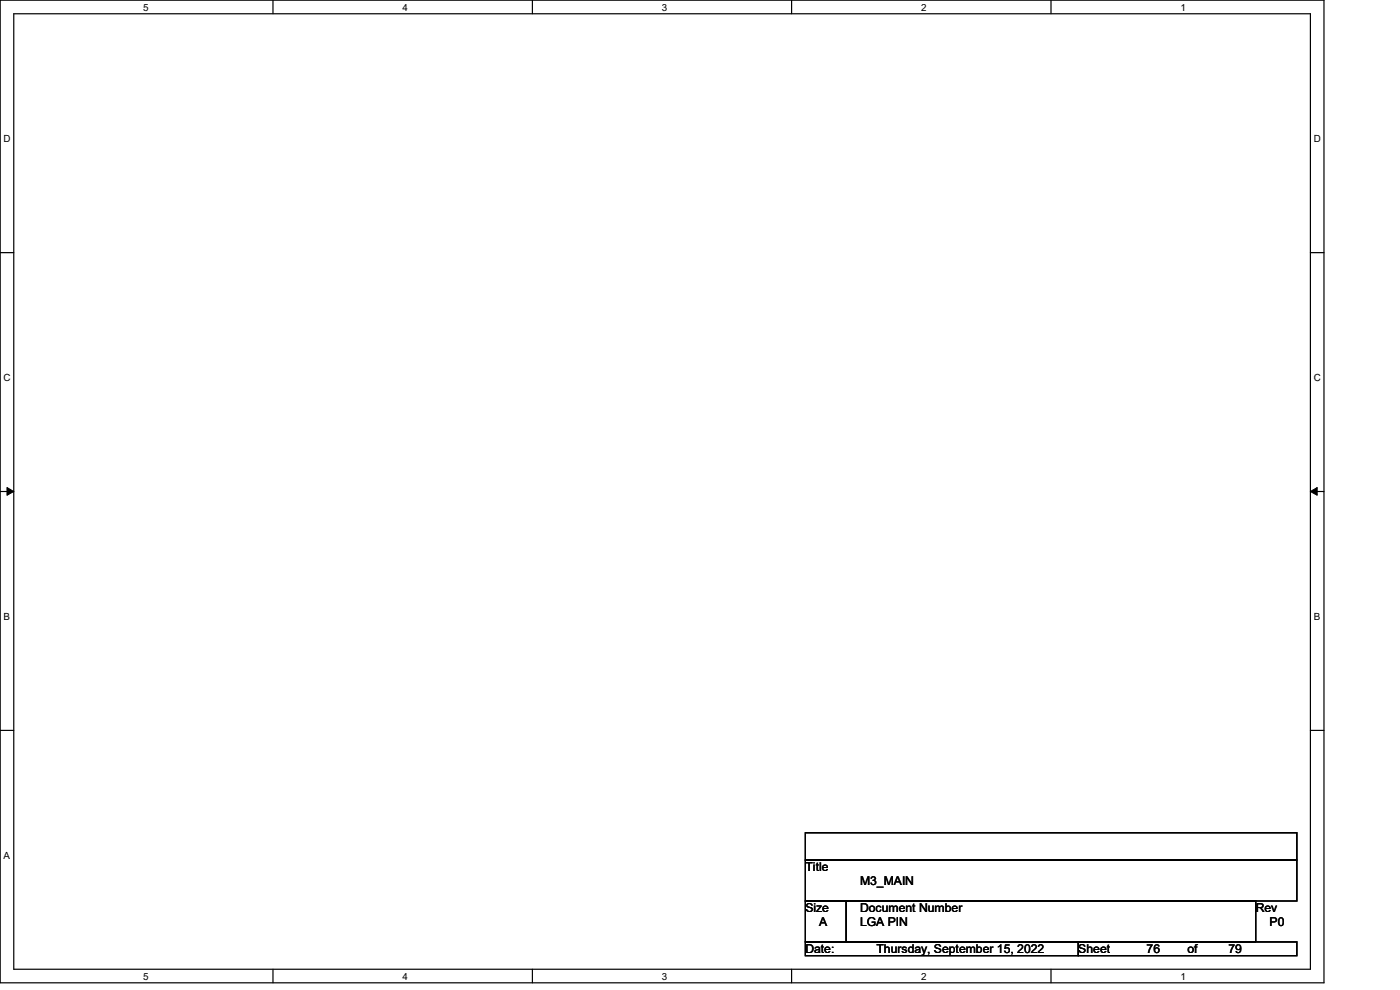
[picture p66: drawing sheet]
<svg xmlns="http://www.w3.org/2000/svg" width="297mm" height="210mm" viewBox="0 0 297 210" stroke-linecap="round" stroke-linejoin="round" font-family="sans-serif">
<defs><g id="words">
<g font-size="2.6">
<text x="170.9" y="184.8">Title</text>
<text x="182.5" y="187.7">M3_MAIN</text>
<text x="170.9" y="193.5">Size</text>
<text x="173.8" y="196.3">A</text>
<text x="182.5" y="196.3">LGA PIN</text>
<text x="182.5" y="193.5">Document Number</text>
<text x="266.4" y="193.5">Rev</text>
<text x="269.3" y="196.3">P0</text>
<text x="170.9" y="202.1">Date:</text>
<text x="185.9" y="202.1">Thursday, September 15, 2022</text>
<text x="228.8" y="202.1">Sheet</text>
<text x="243.2" y="202.1">76</text>
<text x="251.9" y="202.1">of</text>
<text x="260.6" y="202.1">79</text>
</g>
<g font-size="2.1">
<text x="30.4" y="2.2">5</text>
<text x="85.4" y="2.2">4</text>
<text x="140.4" y="2.2">3</text>
<text x="195.4" y="2.2">2</text>
<text x="250.4" y="2.2">1</text>
<text x=".8" y="30.1">D</text>
<text x="278.7" y="30.1">D</text>
<text x=".8" y="80.8">C</text>
<text x="278.7" y="80.8">C</text>
<text x=".8" y="131.5">B</text>
<text x="278.7" y="131.5">B</text>
<text x=".8" y="182.2">A</text>
<text x="30.4" y="207.8">5</text>
<text x="85.4" y="207.8">4</text>
<text x="140.4" y="207.8">3</text>
<text x="195.4" y="207.8">2</text>
<text x="250.4" y="207.8">1</text>
</g>
</g></defs>
<path d="M0 0h280.9v208.5h-280.9zM2.9 2.9h275.1v202.7h-275.1z" fill="none" stroke="#000" stroke-width=".25"/>
<g fill="#fff">
<path d="M30.4 .3h1.1v2.4h-1.1z"/>
<path d="M30.4 205.9h1.1v2.3h-1.1z"/>
</g>
<path d="M57.9 0v2.9M57.9 205.6v2.9" fill="none" stroke="#000" stroke-width=".25"/>
<g fill="#fff">
<path d="M85.4 .3h1.1v2.4h-1.1z"/>
<path d="M85.4 205.9h1.1v2.3h-1.1z"/>
</g>
<path d="M112.9 0v2.9M112.9 205.6v2.9" fill="none" stroke="#000" stroke-width=".25"/>
<g fill="#fff">
<path d="M140.4 .3h1.2v2.4h-1.2z"/>
<path d="M140.4 205.9h1.2v2.3h-1.2z"/>
</g>
<path d="M167.9 0v2.9M167.9 205.6v2.9" fill="none" stroke="#000" stroke-width=".25"/>
<g fill="#fff">
<path d="M195.4 .3h1.2v2.4h-1.2z"/>
<path d="M195.4 205.9h1.2v2.3h-1.2z"/>
</g>
<path d="M223 0v2.9M223 205.6v2.9" fill="none" stroke="#000" stroke-width=".25"/>
<g fill="#fff">
<path d="M250.4 .3h1.2v2.4h-1.2z"/>
<path d="M250.4 205.9h1.2v2.3h-1.2z"/>
<path d="M.8 28.2h1.4v2.4h-1.4z"/>
<path d="M278.7 28.2h1.5v2.4h-1.5z"/>
<path d="M.8 78.9h1.4v2.3h-1.4z"/>
<path d="M278.7 78.9h1.5v2.3h-1.5z"/>
</g>
<path d="M0 53.6h2.9M278 53.6h2.9" fill="none" stroke="#000" stroke-width=".25"/>
<g fill="#fff">
<path d="M.8 129.6h1.3v2.3h-1.3z"/>
<path d="M278.7 129.6h1.4v2.3h-1.4z"/>
</g>
<path d="M0 104.3h2.9M278 104.3h2.9" fill="none" stroke="#000" stroke-width=".25"/>
<path d="M1.5 103.4l1.4 .9-1.4 .8zM278 104.3l1.4-.9v1.7z" fill="#000" stroke="#000" stroke-width=".21"/>
<path d="M.8 180.3h1.3v2.3h-1.3z" fill="#fff"/>
<path d="M0 154.9h2.9M278 154.9h2.9M170.9 176.7h104.2v5.8h-104.2zM170.9 182.5h104.2v8.6h-104.2zM170.9 191.1h8.6v8.7h-8.6zM170.9 199.8h57.9v2.9h-57.9zM179.5 191.1h86.9v8.7h-86.9zM228.8 199.8h46.3v2.9h-46.3z" fill="none" stroke="#000" stroke-width=".25"/>
<use href="#words"/>
</svg>
